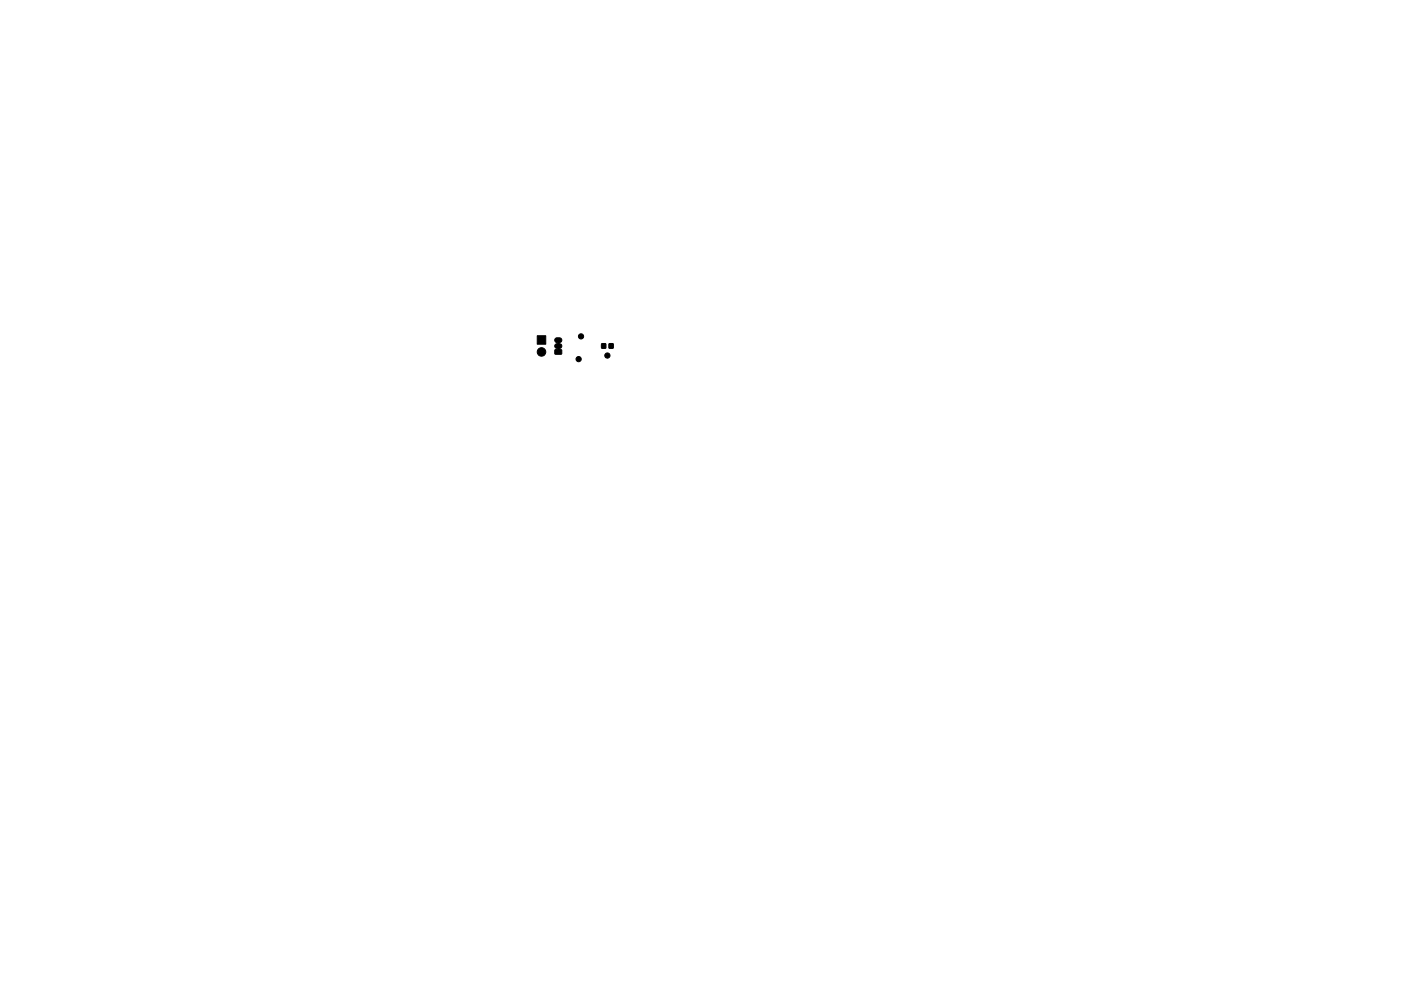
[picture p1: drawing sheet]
<svg xmlns="http://www.w3.org/2000/svg" width="297mm" height="210mm" viewBox="0 0 297 210" stroke-linecap="round" stroke-linejoin="round" font-family="sans-serif">
<g fill="#000" stroke="#000" stroke-width=".21">
<path d="M113.9 71.2h1.8v1.8h-1.8zM117.8 71.8l.8-.1a.56 .56 0 0 1 .5 .6 .56 .56 0 0 1-.6 .5 .6 .6 0 0 1 .6 .6 .6 .6 0 0 1-.6 .6l.6 .3v.8l-1.4 .1-.1-.9 .6-.3a.61 .61 0 0 1-.6-.6 .61 .61 0 0 1 .6-.6 .61 .61 0 0 1-.4-1zM127.6 72.9h.8v1h-.8zM129.1 72.9h.9v1h-.9z"/>
<circle cx="114.8" cy="74.7" r=".9"/>
<circle cx="122.7" cy="76.2" r=".55"/>
<circle cx="123.2" cy="71.4" r=".55"/>
<circle cx="128.8" cy="75.4" r=".55"/>
</g>
</svg>
